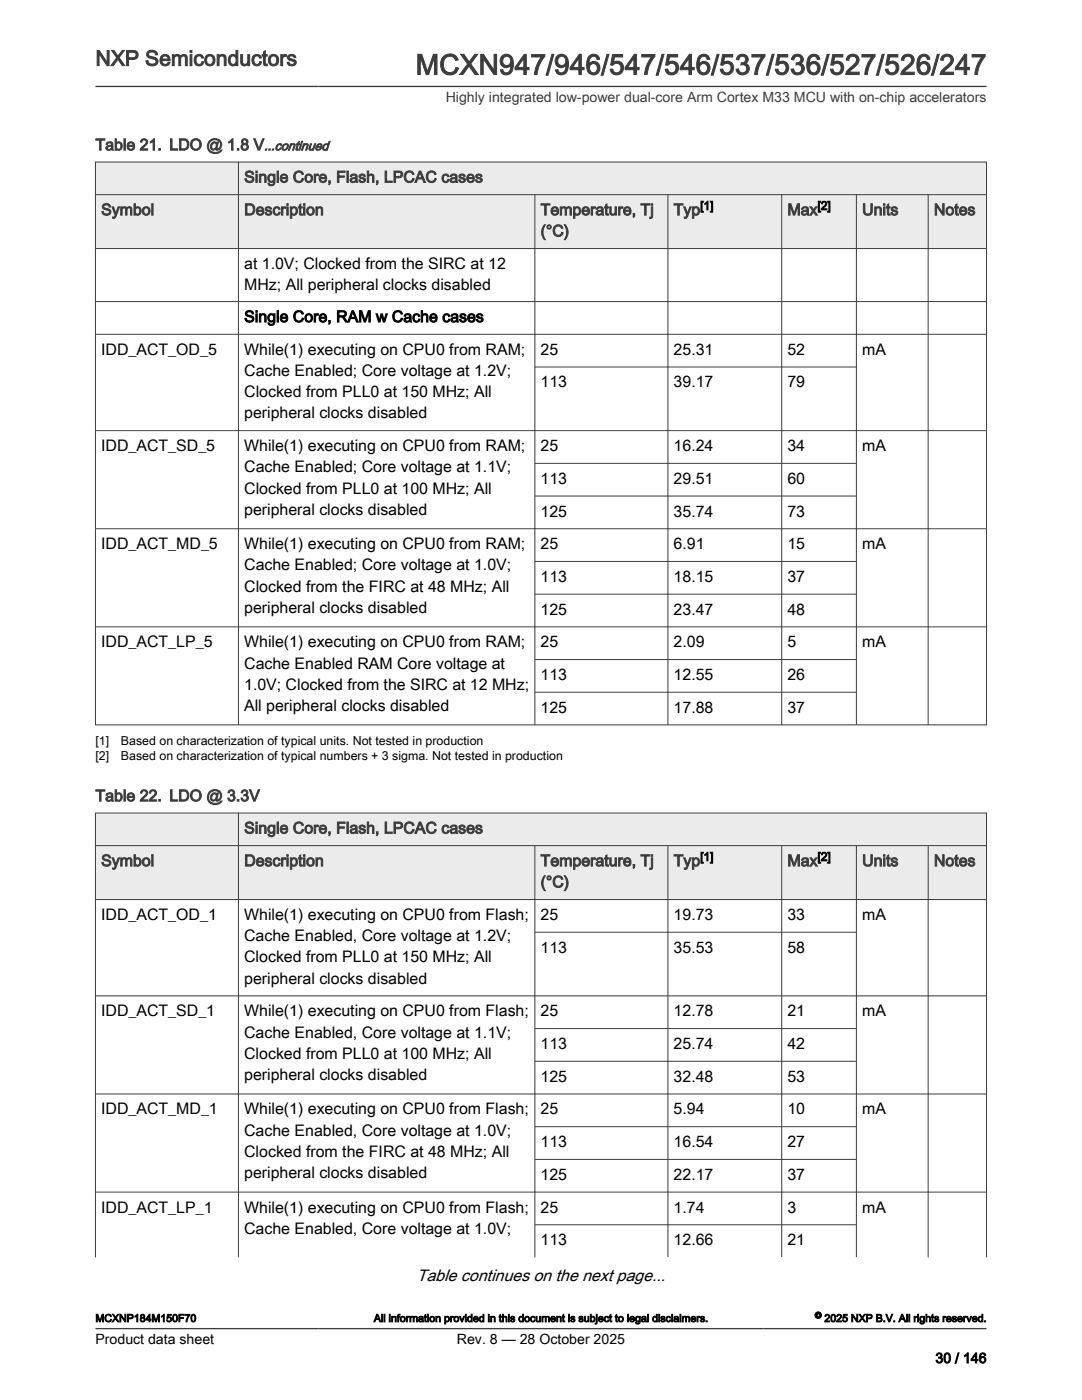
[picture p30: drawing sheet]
<svg xmlns="http://www.w3.org/2000/svg" width="216mm" height="279mm" viewBox="0 0 216 279" stroke-linecap="round" stroke-linejoin="round" font-family="sans-serif">
<defs><g id="words">
<text font-size="5.6" fill="#3c3c3c" x="82.9" y="14.9">MCXN947/946/547/546/537/536/527/526/247</text>
<text font-size="4.2" fill="#3c3c3c" x="19" y="13.1">NXP Semiconductors</text>
<text font-size="3.3" x="83.2" y="255.6">Table continues on the next page...</text>
<g font-size="3.2" fill="#3c3c3c">
<text x="19" y="30">Table 21. LDO @ 1.8 V</text>
<text x="48.7" y="36.4">Single Core, Flash, LPCAC cases</text>
<text x="20.2" y="42.9">Symbol</text>
<text x="48.7" y="42.9">Description</text>
<text x="107.9" y="42.9">Temperature, Tj</text>
<text x="107.9" y="47.2">(°C)</text>
<text x="134.4" y="42.9">Typ</text>
<text x="157.1" y="42.9">Max</text>
<text x="172" y="42.9">Units</text>
<text x="186.4" y="42.9">Notes</text>
<text x="19" y="159.9">Table 22. LDO @ 3.3V</text>
<text x="48.7" y="166.3">Single Core, Flash, LPCAC cases</text>
<text x="20.2" y="172.9">Symbol</text>
<text x="48.7" y="172.9">Description</text>
<text x="107.9" y="172.9">Temperature, Tj</text>
<text x="134.4" y="172.9">Typ</text>
<text x="157.1" y="172.9">Max</text>
<text x="172" y="172.9">Units</text>
<text x="186.4" y="172.9">Notes</text>
<text x="107.9" y="177.1">(°C)</text>
</g>
<g font-size="3.2">
<text x="48.7" y="53.6">at 1.0V; Clocked from the SIRC at 12</text>
<text x="48.7" y="57.8">MHz; All peripheral clocks disabled</text>
<text x="48.7" y="64.3">Single Core, RAM w Cache cases</text>
<text x="20.2" y="70.8">IDD_ACT_OD_5</text>
<text x="48.7" y="70.8">While(1) executing on CPU0 from RAM;</text>
<text x="107.9" y="70.8">25</text>
<text x="134.4" y="70.8">25.31</text>
<text x="157.1" y="70.8">52</text>
<text x="172" y="70.8">mA</text>
<text x="48.7" y="75">Cache Enabled; Core voltage at 1.2V;</text>
<text x="107.9" y="77.3">113</text>
<text x="134.4" y="77.3">39.17</text>
<text x="157.1" y="77.3">79</text>
<text x="48.7" y="79.3">Clocked from PLL0 at 150 MHz; All</text>
<text x="48.7" y="83.5">peripheral clocks disabled</text>
<text x="20.2" y="90">IDD_ACT_SD_5</text>
<text x="48.7" y="90">While(1) executing on CPU0 from RAM;</text>
<text x="48.7" y="94.3">Cache Enabled; Core voltage at 1.1V;</text>
<text x="107.9" y="90">25</text>
<text x="134.4" y="90">16.24</text>
<text x="157.1" y="90">34</text>
<text x="172" y="90">mA</text>
<text x="48.7" y="98.5">Clocked from PLL0 at 100 MHz; All</text>
<text x="107.9" y="96.6">113</text>
<text x="134.4" y="96.6">29.51</text>
<text x="157.1" y="96.6">60</text>
<text x="48.7" y="102.7">peripheral clocks disabled</text>
<text x="107.9" y="103.1">125</text>
<text x="134.4" y="103.1">35.74</text>
<text x="157.1" y="103.1">73</text>
<text x="20.2" y="109.6">IDD_ACT_MD_5</text>
<text x="48.7" y="109.6">While(1) executing on CPU0 from RAM;</text>
<text x="48.7" y="113.8">Cache Enabled; Core voltage at 1.0V;</text>
<text x="107.9" y="109.6">25</text>
<text x="134.4" y="109.6">6.91</text>
<text x="157.1" y="109.6">15</text>
<text x="172" y="109.6">mA</text>
<text x="48.7" y="118.1">Clocked from the FIRC at 48 MHz; All</text>
<text x="107.9" y="116.1">113</text>
<text x="134.4" y="116.1">18.15</text>
<text x="157.1" y="116.1">37</text>
<text x="48.7" y="122.3">peripheral clocks disabled</text>
<text x="107.9" y="122.7">125</text>
<text x="134.4" y="122.7">23.47</text>
<text x="157.1" y="122.7">48</text>
<text x="20.2" y="129.2">IDD_ACT_LP_5</text>
<text x="48.7" y="129.2">While(1) executing on CPU0 from RAM;</text>
<text x="107.9" y="129.2">25</text>
<text x="134.4" y="129.2">2.09</text>
<text x="157.1" y="129.2">5</text>
<text x="172" y="129.2">mA</text>
<text x="48.7" y="133.4">Cache Enabled RAM Core voltage at</text>
<text x="48.7" y="137.7">1.0V; Clocked from the SIRC at 12 MHz;</text>
<text x="107.9" y="135.7">113</text>
<text x="134.4" y="135.7">12.55</text>
<text x="157.1" y="135.7">26</text>
<text x="48.7" y="141.9">All peripheral clocks disabled</text>
<text x="107.9" y="142.2">125</text>
<text x="134.4" y="142.2">17.88</text>
<text x="157.1" y="142.2">37</text>
<text x="20.2" y="183.6">IDD_ACT_OD_1</text>
<text x="48.7" y="183.6">While(1) executing on CPU0 from Flash;</text>
<text x="107.9" y="183.6">25</text>
<text x="134.4" y="183.6">19.73</text>
<text x="157.1" y="183.6">33</text>
<text x="172" y="183.6">mA</text>
<text x="48.7" y="187.8">Cache Enabled, Core voltage at 1.2V;</text>
<text x="107.9" y="190.1">113</text>
<text x="134.4" y="190.1">35.53</text>
<text x="157.1" y="190.1">58</text>
<text x="48.7" y="192.1">Clocked from PLL0 at 150 MHz; All</text>
<text x="48.7" y="196.3">peripheral clocks disabled</text>
<text x="20.2" y="202.8">IDD_ACT_SD_1</text>
<text x="48.7" y="202.8">While(1) executing on CPU0 from Flash;</text>
<text x="107.9" y="202.8">25</text>
<text x="134.4" y="202.8">12.78</text>
<text x="157.1" y="202.8">21</text>
<text x="172" y="202.8">mA</text>
<text x="48.7" y="207.1">Cache Enabled, Core voltage at 1.1V;</text>
<text x="107.9" y="209.4">113</text>
<text x="134.4" y="209.4">25.74</text>
<text x="157.1" y="209.4">42</text>
<text x="48.7" y="211.3">Clocked from PLL0 at 100 MHz; All</text>
<text x="48.7" y="215.5">peripheral clocks disabled</text>
<text x="107.9" y="215.9">125</text>
<text x="134.4" y="215.9">32.48</text>
<text x="157.1" y="215.9">53</text>
<text x="20.2" y="222.4">IDD_ACT_MD_1</text>
<text x="48.7" y="222.4">While(1) executing on CPU0 from Flash;</text>
<text x="48.7" y="226.6">Cache Enabled, Core voltage at 1.0V;</text>
<text x="107.9" y="222.4">25</text>
<text x="134.4" y="222.4">5.94</text>
<text x="157.1" y="222.4">10</text>
<text x="172" y="222.4">mA</text>
<text x="48.7" y="230.9">Clocked from the FIRC at 48 MHz; All</text>
<text x="107.9" y="228.9">113</text>
<text x="134.4" y="228.9">16.54</text>
<text x="157.1" y="228.9">27</text>
<text x="48.7" y="235.1">peripheral clocks disabled</text>
<text x="107.9" y="235.5">125</text>
<text x="134.4" y="235.5">22.17</text>
<text x="157.1" y="235.5">37</text>
<text x="20.2" y="242">IDD_ACT_LP_1</text>
<text x="48.7" y="242">While(1) executing on CPU0 from Flash;</text>
<text x="107.9" y="242">25</text>
<text x="134.4" y="242">1.74</text>
<text x="157.1" y="242">3</text>
<text x="172" y="242">mA</text>
<text x="48.7" y="246.2">Cache Enabled, Core voltage at 1.0V;</text>
<text x="107.9" y="248.5">113</text>
<text x="134.4" y="248.5">12.66</text>
<text x="157.1" y="248.5">21</text>
</g>
<text font-size="2.8" fill="#3c3c3c" x="88.9" y="20.4">Highly integrated low-power dual-core Arm Cortex M33 MCU with on-chip accelerators</text>
<g font-size="2.8">
<text x="19" y="268.1">Product data sheet</text>
<text x="91.2" y="268.1">Rev. 8 — 28 October 2025</text>
<text x="186.6" y="272">30 / 146</text>
</g>
<text font-size="2.6" fill="#3c3c3c" x="52.7" y="30">...continued</text>
<g font-size="2.5">
<text x="19" y="148.6">[1]</text>
<text x="24.1" y="148.6">Based on characterization of typical units. Not tested in production</text>
<text x="19" y="151.6">[2]</text>
<text x="24.1" y="151.6">Based on characterization of typical numbers + 3 sigma. Not tested in production</text>
</g>
<g font-size="2.4">
<text x="139.7" y="41.9">[1]</text>
<text x="163.1" y="41.9">[2]</text>
<text x="139.7" y="171.8">[1]</text>
<text x="163.1" y="171.8">[2]</text>
</g>
<g font-size="2.1">
<text x="19" y="263.8">MCXNP184M150F70</text>
<text x="74.6" y="263.8">All information provided in this document is subject to legal disclaimers.</text>
<text x="164.5" y="263.8">2025 NXP B.V. All rights reserved.</text>
</g>
<text font-size="1.8" x="162.6" y="263.1">©</text>
</g></defs>
<g fill="#ebebeb">
<path d="M19 32.3h177.8v6.5h-177.8z" fill-rule="evenodd"/>
<path d="M19 38.8h177.8v10.8h-177.8z" fill-rule="evenodd"/>
</g>
<g fill="none" stroke="#3c3c3c" stroke-width=".2">
<path d="M19 32.3h177.9M19 38.8h177.9M19 32.3v112.4M47.6 32.3v112.4M106.7 38.8v105.9M133.3 38.8v105.9M156 38.8v105.9M170.9 38.8v105.9M185.2 38.8v105.9M196.9 32.3v112.4M19 49.6h177.9M19 60.2h177.9"/>
<path d="M19 66.7h177.9M106.7 73.2h64.3M19 85.9h177.9M106.7 92.5h64.3M106.7 99h64.3M19 105.5h177.9M106.7 112h64.3M106.7 118.6h64.3M19 125.1h177.9M106.7 131.6h64.3M106.7 138.2h64.3M19 144.7h177.9"/>
</g>
<g fill="#ebebeb">
<path d="M19 162.3h177.8v6.5h-177.8z" fill-rule="evenodd"/>
<path d="M19 168.8h177.8v10.7h-177.8z" fill-rule="evenodd"/>
</g>
<g fill="none" stroke="#3c3c3c" stroke-width=".2">
<path d="M19 162.3h177.9M19 168.8h177.9M19 179.5h177.9M19 162.2v88.8M47.6 162.2v88.8M106.7 168.7v82.3M133.3 168.7v82.2M156 168.7v82.2M170.9 168.7v82.2M185.2 168.7v82.3M196.9 162.2v88.8M19 198.8h177.9"/>
<path d="M106.7 186.1h64.3M19 218.3h177.9M106.7 205.3h64.3M106.7 211.8h64.3M19 237.9h177.9M106.7 224.9h64.3M106.7 231.4h64.3M106.7 244.4h64.3"/>
</g>
<path d="M19 17.3h177.8M19 265.2h177.8" fill="none" stroke="#3c3c3c" stroke-width=".26"/>
<path d="M18.7 269.3h14v4h-14z" fill="#fff"/>
<use href="#words"/>
</svg>
